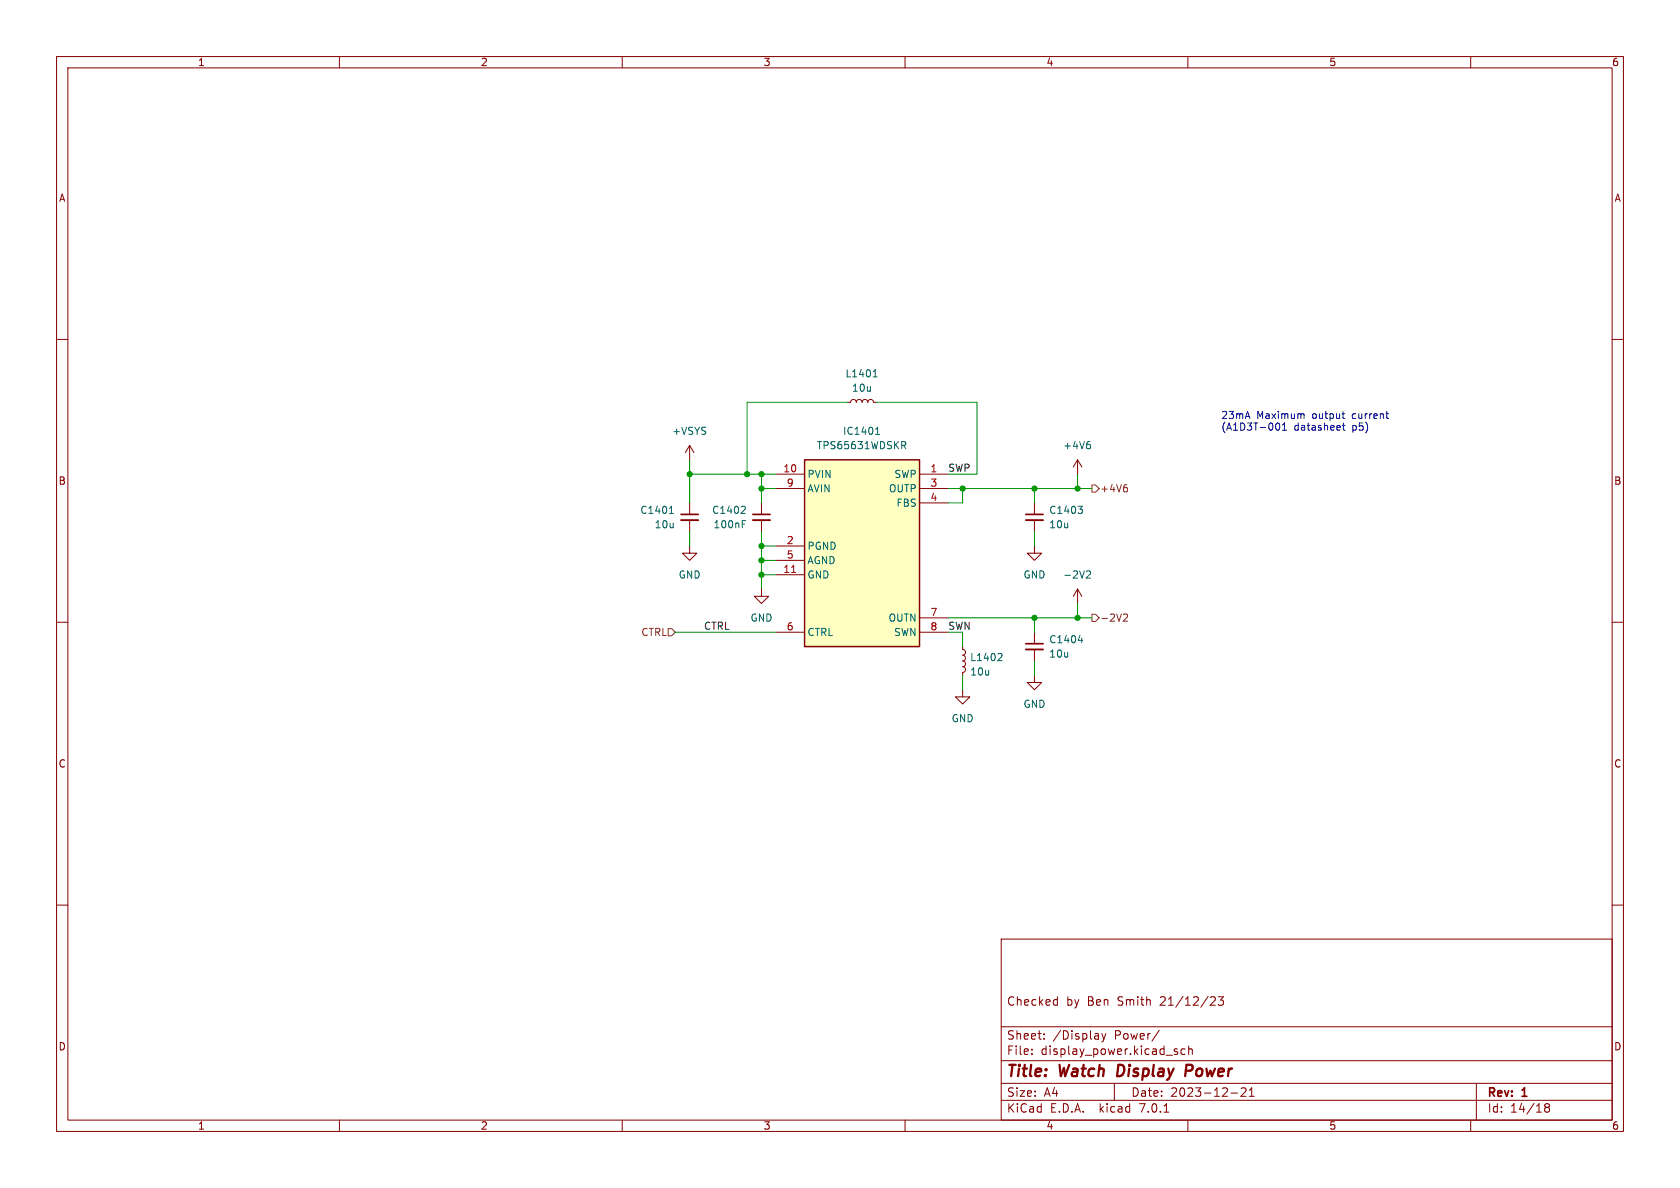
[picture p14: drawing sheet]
<svg xmlns="http://www.w3.org/2000/svg" width="297mm" height="210mm" viewBox="0 0 297 210" stroke-linecap="round" stroke-linejoin="round" font-family="sans-serif">
<defs><g id="words">
<g font-size="2.8" fill="#840000">
<text x="178" y="190.8">Title:</text>
<text x="187.4" y="190.8">Watch</text>
<text x="198.2" y="190.8">Display</text>
<text x="210.8" y="190.8">Power</text>
</g>
<g font-size="2.1" fill="#840000">
<text x="178" y="177.9">Checked</text>
<text x="188.5" y="177.9">by</text>
<text x="192.2" y="177.9">Ben</text>
<text x="197.6" y="177.9">Smith</text>
<text x="205.2" y="177.9">21/12/23</text>
<text x="178" y="183.9">Sheet:</text>
<text x="186.2" y="183.9">/Display</text>
<text x="197" y="183.9">Power/</text>
<text x="178" y="186.6">File:</text>
<text x="184" y="186.6">display_power.kicad_sch</text>
<text x="178" y="196.8">KiCad</text>
<text x="178" y="194">Size:</text>
<text x="184.6" y="194">A4</text>
<text x="185.7" y="196.8">E.D.A.</text>
<text x="194.4" y="196.8">kicad</text>
<text x="200" y="194">Date:</text>
<text x="201.5" y="196.8">7.0.1</text>
<text x="206.9" y="194">2023-12-21</text>
<text x="263" y="194.2">Rev:</text>
<text x="263" y="196.8">Id:</text>
<text x="267" y="196.8">14/18</text>
<text x="269.2" y="194.2">1</text>
</g>
<g font-size="1.8" fill="#840000">
<text x="35" y="11.8">1</text>
<text x="85" y="11.8">2</text>
<text x="135" y="11.8">3</text>
<text x="185" y="11.8">4</text>
<text x="235" y="11.8">5</text>
<text x="285" y="11.8">6</text>
<text x="10.4" y="35.8">A</text>
<text x="285.4" y="35.8">A</text>
<text x="10.3" y="85.8">B</text>
<text x="285.3" y="85.8">B</text>
<text x="10.3" y="135.8">C</text>
<text x="285.3" y="135.8">C</text>
<text x="10.3" y="185.8">D</text>
<text x="285.3" y="185.8">D</text>
<text x="35" y="199.8">1</text>
<text x="85" y="199.8">2</text>
<text x="135" y="199.8">3</text>
<text x="185" y="199.8">4</text>
<text x="235" y="199.8">5</text>
<text x="285" y="199.8">6</text>
</g>
<g font-size="1.8" fill="#006464">
<text x="149.4" y="66.9">L1401</text>
<text x="150.6" y="69.4">10u</text>
<text x="118.8" y="77">+VSYS</text>
<text x="149" y="77">IC1401</text>
<text x="144.4" y="79.6">TPS65631WDSKR</text>
<text x="187.9" y="79.6">+4V6</text>
<text x="142.7" y="84.6">PVIN</text>
<text x="142.7" y="87.2">AVIN</text>
<text x="157" y="87.2">OUTP</text>
<text x="158" y="84.6">SWP</text>
<text x="158.4" y="89.7">FBS</text>
<text x="113.1" y="91">C1401</text>
<text x="115.7" y="93.5">10u</text>
<text x="125.8" y="91">C1402</text>
<text x="126.1" y="93.5">100nF</text>
<text x="185.4" y="91">C1403</text>
<text x="185.4" y="93.5">10u</text>
<text x="142.7" y="97.3">PGND</text>
<text x="142.7" y="99.9">AGND</text>
<text x="119.9" y="102.4">GND</text>
<text x="142.7" y="102.4">GND</text>
<text x="180.9" y="102.4">GND</text>
<text x="187.9" y="102.4">-2V2</text>
<text x="132.6" y="110">GND</text>
<text x="142.7" y="112.6">CTRL</text>
<text x="157" y="110">OUTN</text>
<text x="157.9" y="112.6">SWN</text>
<text x="185.4" y="113.9">C1404</text>
<text x="171.5" y="117">L1402</text>
<text x="171.5" y="119.6">10u</text>
<text x="185.4" y="116.4">10u</text>
<text x="180.9" y="125.3">GND</text>
<text x="168.2" y="127.8">GND</text>
</g>
<g font-size="1.8" fill="#0000c2">
<text x="215.9" y="74.1">23mA</text>
<text x="215.9" y="76.2">(A1D3T-001</text>
<text x="222.2" y="74.1">Maximum</text>
<text x="228.8" y="76.2">datasheet</text>
<text x="232.1" y="74.1">output</text>
<text x="239.1" y="76.2">p5)</text>
<text x="239.2" y="74.1">current</text>
</g>
<g font-size="1.8" fill="#a90000">
<text x="138.4" y="83.6">10</text>
<text x="164.4" y="83.6">1</text>
<text x="139" y="86.1">9</text>
<text x="164.4" y="86.1">3</text>
<text x="164.4" y="88.6">4</text>
<text x="138.4" y="101.3">11</text>
<text x="139" y="96.3">2</text>
<text x="139" y="98.8">5</text>
<text x="139" y="111.5">6</text>
<text x="164.4" y="109">7</text>
<text x="164.4" y="111.5">8</text>
</g>
<g font-size="1.8" fill="#0f0f0f">
<text x="167.6" y="83.5">SWP</text>
<text x="124.5" y="111.4">CTRL</text>
</g>
<g font-size="1.8" fill="#725600">
<text x="194.5" y="87.2">+4V6</text>
<text x="113.3" y="112.6">CTRL</text>
<text x="194.5" y="110">-2V2</text>
</g>
<text font-size="1.8" fill="#009600" x="167.6" y="111.4">SWN</text>
</g></defs>
<g fill="none" stroke="#840000" stroke-width=".18">
<path d="M10 10h277v190h-277zM12 12h273v186h-273zM60 10v2M110 10v2M160 10v2M210 10v2M260 10v2M10 60h2M285 60h2M121.9 78.7v2.6M121.9 78.7l-.7 1.3M121.9 78.7l.8 1.3"/>
<path d="M149.9 71.1h.5l.1-.3 .4-.2 .3 .2 .2 .3 .1-.3 .4-.2 .4 .2 .1 .3 .2-.3 .3-.2 .4 .2 .1 .3 .2-.3 .3-.2 .4 .2 .1 .3h.5M121.9 96.5v1.3h1.3l-1.3 1.3-1.3-1.3h1.3M121.9 88.9v2M121.9 91.9v2.1M134.6 88.9v2M134.6 91.9v2.1M137.2 83.8h5M137.2 96.5h5M137.2 86.4h5M137.2 99.1h5M162.6 83.8h5M162.6 86.4h5"/>
<path d="M162.6 88.9h5M182.9 96.5v1.3h1.2l-1.2 1.3-1.3-1.3h1.3M182.9 88.9v2M182.9 91.9v2.1M190.5 81.3l-.8 1.3M190.5 81.3v2.5M190.5 81.3l.8 1.3M10 110h2M134.6 104.1v1.3h1.3l-1.3 1.3-1.3-1.3h1.3M137.2 101.6h5M137.2 111.8h5M162.6 111.8h5"/>
<path d="M162.6 109.2h5M170.2 114.3v.5l.3 .2 .2 .3-.2 .4-.3 .1 .3 .2 .2 .3-.2 .4-.3 .1 .3 .2 .2 .4-.2 .3-.3 .2 .3 .1 .2 .4-.2 .3-.3 .2v.5M182.9 119.4v1.3h1.2l-1.2 1.2-1.3-1.2h1.3M182.9 111.8v2M182.9 114.8v2M190.5 104.1v2.6M190.5 104.1l-.8 1.3M190.5 104.1l.8 1.3M285 110h2M170.2 121.9v1.3h1.2l-1.2 1.3-1.3-1.3h1.3M10 160h2M285 160h2"/>
<path d="M177 166h108v32h-108zM186.8 176.7l.1 .1M186.9 176.2v1.5M186.9 177.6l-.1 .1M214 176.3l.6-.1 .2 .1 .1 .3-1 1.1h1M215.4 176.2h.9l-.5 .6 .4 .1v.7l-.2 .1h-.4l-.2-.1M60 198v2M110 198v2M160 198v2M177 194.5h108M177 191.5h108M177 187.5h108"/>
<path d="M177 181.5h108M182.4 186.3v.1M182.4 185.5v.1M184.6 183.6v.1M184.6 182.8v.1M194.8 182.7l.3 1M195.1 183.7l-.1 .4-.2 .1M195.5 182.7l-.4 1M197 191.5v3M204.9 182.1l-1.3 2M205.8 196.6h.8M207.8 185.9l.3 .1 .1 .2-.2 .2h-.3"/>
<path d="M207.8 185.4l.3 .1M209.5 185.5l-.4-.1-.3 .3v.4l.1 .2h.6M210 198v2M210.1 185.5l.3-.1 .3 .1 .1 .9M210.1 184.9v1.5M217.6 193.2h1.2M219.4 192.4l.6-.1 .2 .1 .1 .3-.9 1.1h.9M220.9 193.8h.8M220.9 192.7l.4-.4v1.5M260 198v2M261 191.5v6.5M273.4 195.7l-.3 .3v.5l.3 .1 .4-.1 .1-.2v-.4l-.3-.2"/>
<path d="M273.4 195.7l-.3-.2 .3-.4 .4 .1 .1 .2-.3 .3M273.4 195.7h.2"/>
</g>
<path d="M209.6 189.3h.8M210.5 188.2h-.7l-.3 2" fill="none" stroke="#840000" stroke-width=".4"/>
<path d="M120.4 91.9h3M133.1 91.9h3M181.4 91.9h3M181.4 114.8h3" fill="none" stroke="#840000" stroke-width=".33"/>
<path d="M120.4 90.9h3M133.1 90.9h3M181.4 90.9h3M181.4 113.8h3" fill="none" stroke="#840000" stroke-width=".3"/>
<g fill="none" stroke="#006464" stroke-width=".18">
<path d="M154.4 66.6h.7M154.5 65.7l.2-.3v1.2M154.8 76.8h.7M154.9 75.8l.3-.3v1.3M159.4 78.1h.5l.2 .2-.1 .4h-.6M159.7 78.7l.4 .6M192.4 78.1h.3M192.6 78.5l.2 .3v.3l-.2 .2M118.3 90.8h.8M118.6 89.7l.1-.2v1.3M131.2 92h.6M131.5 89.5l.3 .2-.1 .3-.7 .8h.8"/>
<path d="M190.6 89.5h.8l-.5 .5M191.1 90l.3 .2v.3l-.3 .3M176.9 115.5l.2 .3v.3l-.7 .7h.7M190.6 113.2h.8M191.2 112.8v.8M192.1 101l.5-.1 .2 .4-.8 .9h.8"/>
</g>
<path d="M142.2 81.3h20.4v33h-20.4z" fill="#ffffc2" stroke="#ffffc2" stroke-width=".18"/>
<path d="M142.2 81.3h20.4v33h-20.4z" fill="none" stroke="#840000" stroke-width=".25"/>
<path d="M139.9 101.2h.8" fill="none" stroke="#a90000" stroke-width=".18"/>
<path d="M193 85.7h.7l.6 .7-.6 .6h-.7zM199.2 86.2l.1 .2-.1 .5M118.1 111.1h.6l.7 .7-.7 .6h-.6zM193 108.6h.7l.6 .6-.6 .7h-.7zM198.7 108.6l.4-.1 .2 .4-.7 .9h.7" fill="none" stroke="#725600" stroke-width=".18"/>
<path d="M225.8 74.8h-.1M225.9 74.8a.72 .72 0 0 1-.1 1.2h-.1M226.7 76h.8M226.7 75.1l.4-.3v1.2M230.4 73.1l.1 .2v.7M237.2 73.1h.5M237.3 75.2h.5M237.5 73.9l.2 .1M237.5 74.8v1.1l.3 .1M245 73.1h.5M245.2 73.9l.3 .1" fill="none" stroke="#0000c2" stroke-width=".18"/>
<g fill="none" stroke="#009600" stroke-width=".18">
<path d="M149.9 71.1h-17.8v12.7M154.9 71.1h17.8v12.7h-5.1M121.9 83.8h15.3M121.9 81.3v7.6M121.9 94v2.5M134.6 86.4h2.6M134.6 83.8v5.1M134.6 94v10.1M134.6 96.5h2.6M134.6 99.1h2.6M167.6 86.4h25.4M170.2 86.4v2.5h-2.6"/>
<path d="M182.9 86.4v2.5M182.9 94v2.5M190.5 83.8v2.6M119.4 111.8h17.8M134.6 101.6h2.6M167.6 109.2h25.4M170.2 111.8v2.5M170.2 119.4v2.5M182.9 109.2v2.6M182.9 116.8v2.6M190.5 106.7v2.5"/>
</g>
<g fill="#009600" stroke="#009600" stroke-width=".18">
<circle cx="134.6" cy="101.6" r=".46"/>
<circle cx="190.5" cy="109.2" r=".46"/>
<circle cx="182.9" cy="86.4" r=".46"/>
<circle cx="170.2" cy="86.4" r=".46"/>
<circle cx="190.5" cy="86.4" r=".46"/>
<circle cx="182.9" cy="109.2" r=".46"/>
<circle cx="134.6" cy="99.1" r=".46"/>
<circle cx="134.6" cy="86.4" r=".46"/>
<circle cx="134.6" cy="96.5" r=".46"/>
<circle cx="121.9" cy="83.8" r=".46"/>
<circle cx="134.6" cy="83.8" r=".46"/>
<circle cx="132.1" cy="83.8" r=".46"/>
</g>
<use href="#words"/>
</svg>
